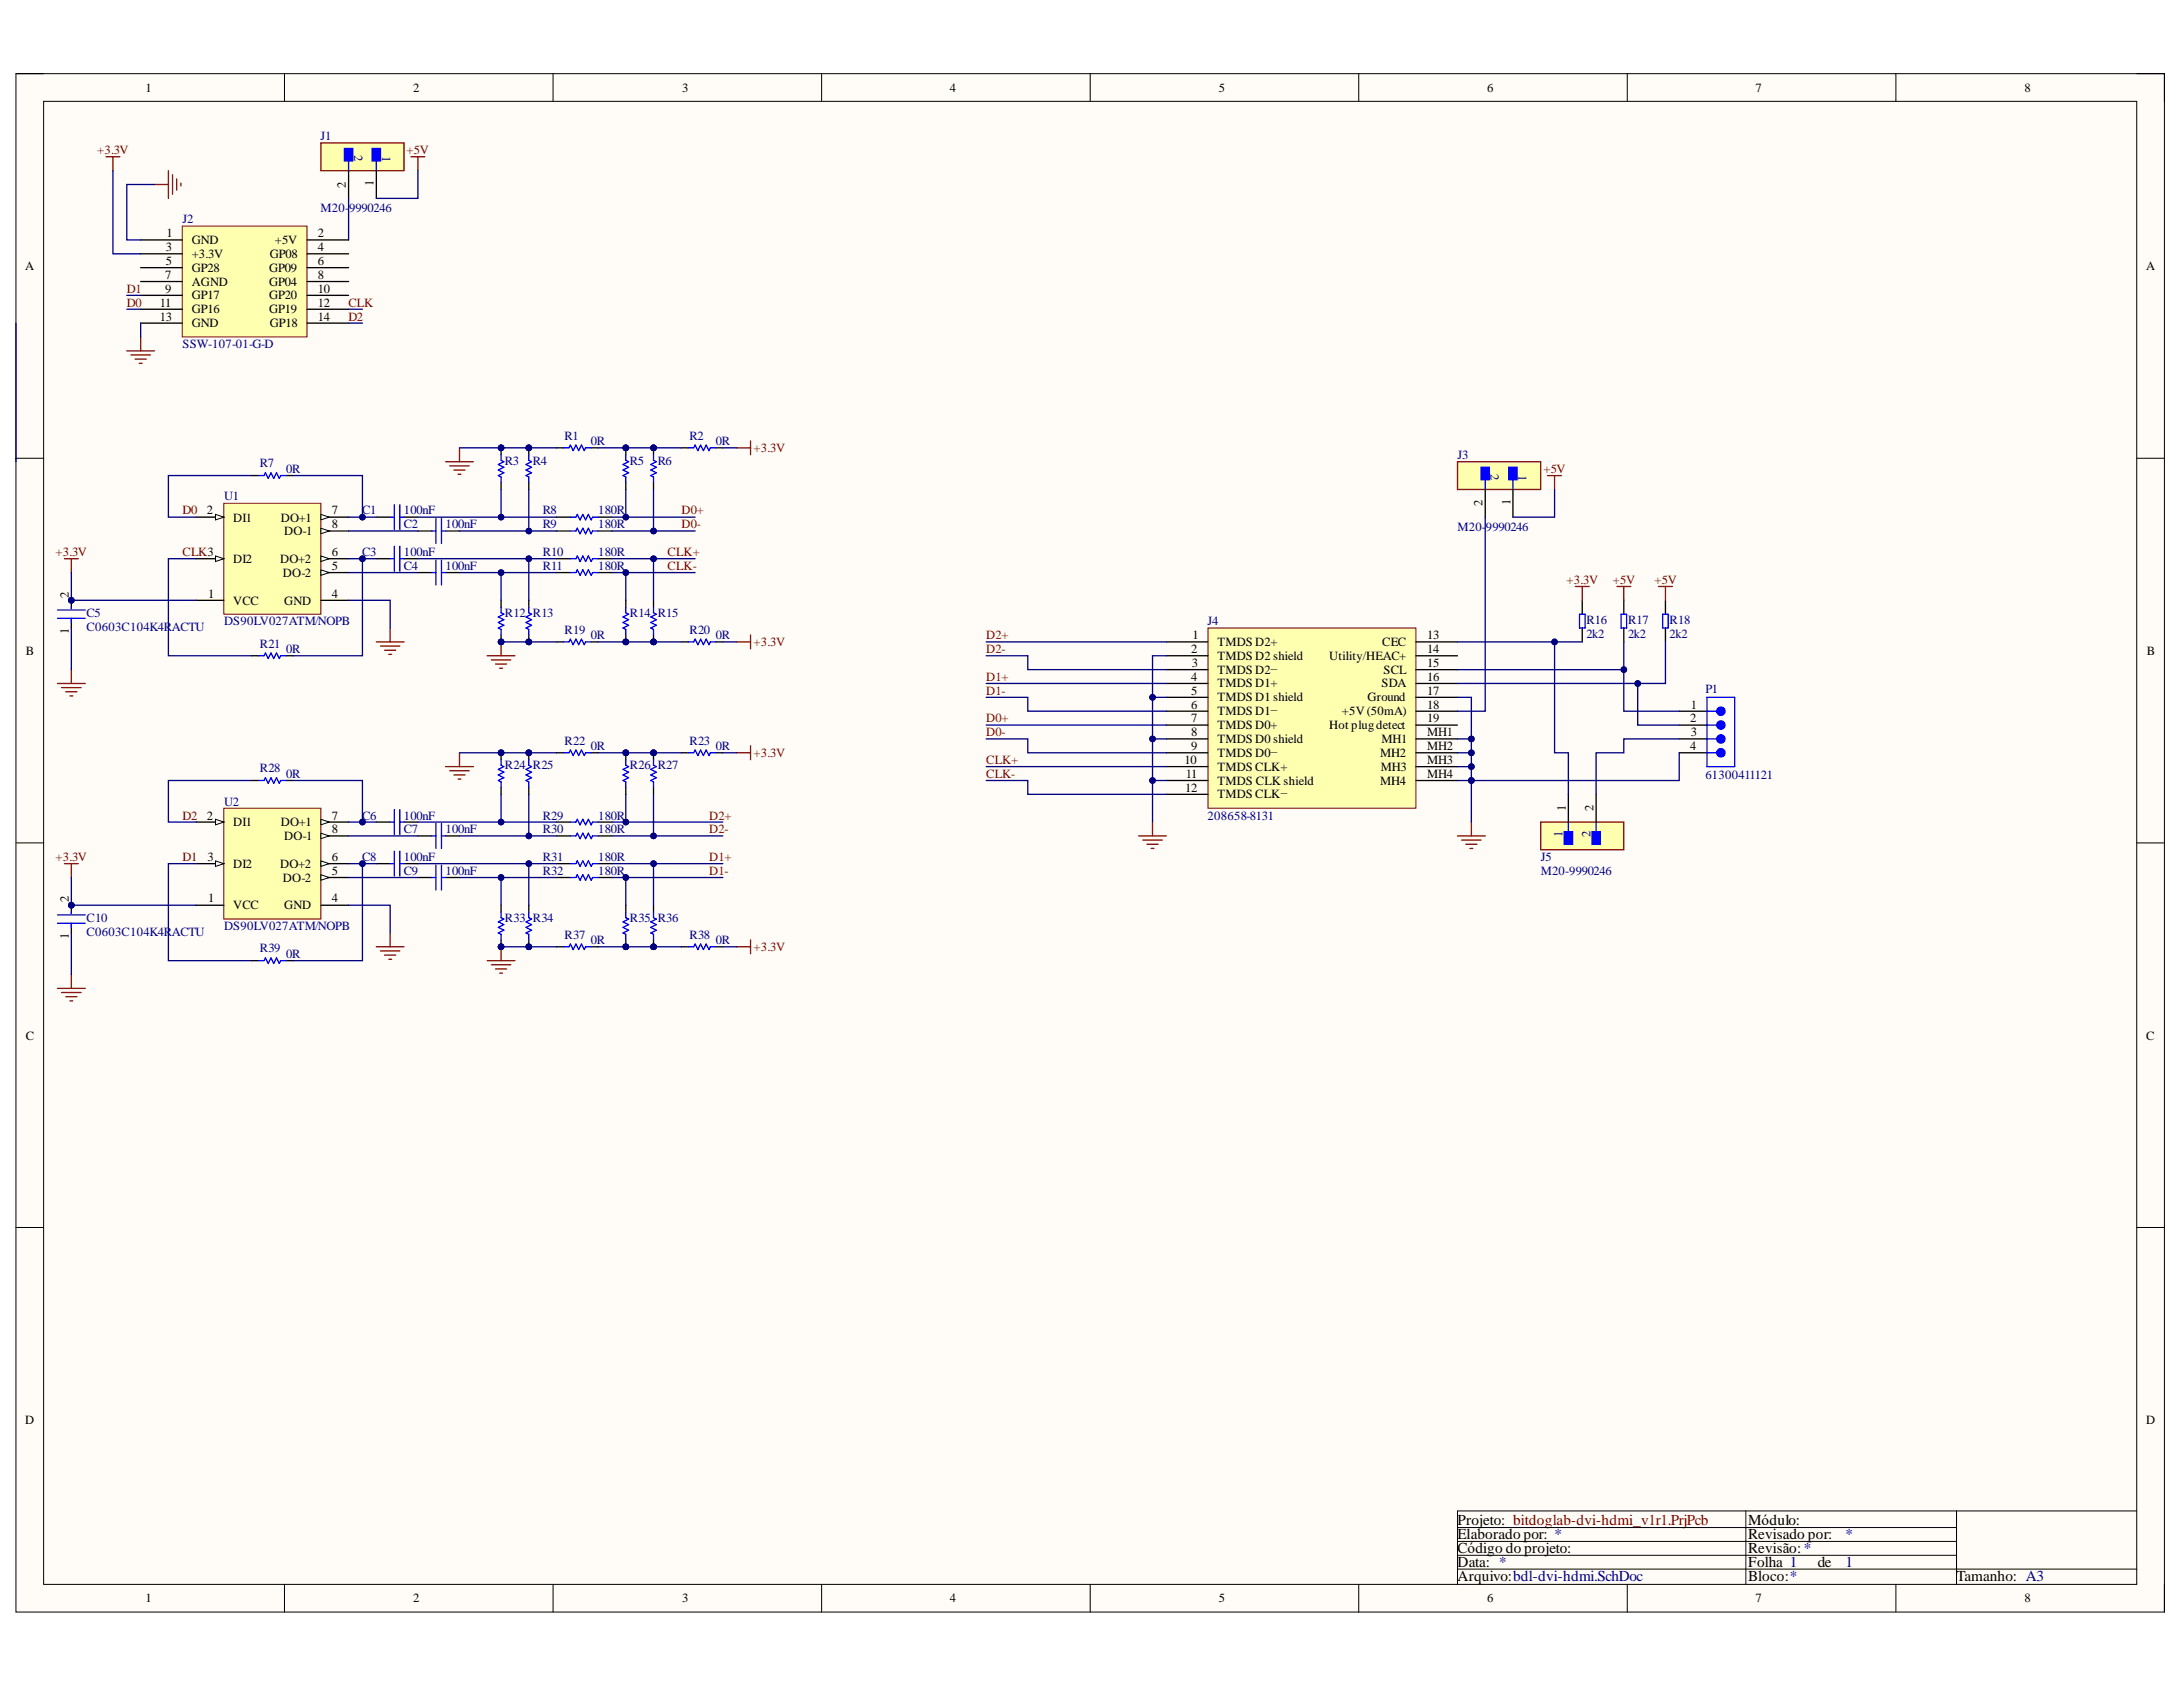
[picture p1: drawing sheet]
<svg xmlns="http://www.w3.org/2000/svg" width="279mm" height="216mm" viewBox="0 0 279 216" stroke-linecap="round" stroke-linejoin="round" font-family="sans-serif">
<defs><g id="words">
<g font-size="1.9">
<text x="186.5" y="195.2">Projeto: bitdoglab-dvi-hdmi_v1r1.PrjPcb</text>
<text x="186.5" y="197">Elaborado por: *</text>
<text x="223.8" y="195.2">Módulo:</text>
<text x="223.8" y="197">Revisado por:</text>
<text x="186.5" y="198.8">Código do projeto:</text>
<text x="186.5" y="200.6">Data: *</text>
<text x="186.5" y="202.3">Arquivo:bdl-dvi-hdmi.SchDoc</text>
<text x="223.8" y="198.8">Revisão:*</text>
<text x="223.8" y="200.6">Folha 1</text>
<text x="223.8" y="202.3">Bloco:*</text>
<text x="232.6" y="200.6">de</text>
<text x="250.4" y="202.3">Tamanho: A3</text>
</g>
<g font-size="1.9" fill="#000080">
<text x="236.2" y="197">*</text>
<text x="236.2" y="200.6">1</text>
</g>
<g font-size="1.6">
<text x="18.6" y="11.8">1</text>
<text x="52.9" y="11.8">2</text>
<text x="87.3" y="11.8">3</text>
<text x="121.6" y="11.8">4</text>
<text x="156" y="11.8">5</text>
<text x="190.3" y="11.8">6</text>
<text x="224.7" y="11.8">7</text>
<text x="259.1" y="11.8">8</text>
<text x="47.8" y="23.9" transform="rotate(-90 47.8 23.9)">1</text>
<text x="44.2" y="24" transform="rotate(-90 44.2 24)">2</text>
<text x="3.2" y="34.6">A</text>
<text x="21.1" y="35.7">7</text>
<text x="21.2" y="32.2">3</text>
<text x="21.2" y="33.9">5</text>
<text x="21.3" y="30.4">1</text>
<text x="24.5" y="31.2">GND</text>
<text x="24.5" y="33">+3.3V</text>
<text x="24.5" y="34.8">GP28</text>
<text x="34.4" y="34.8">GP09</text>
<text x="34.5" y="33">GP08</text>
<text x="35.2" y="31.2">+5V</text>
<text x="40.7" y="30.4">2</text>
<text x="40.7" y="32.2">4</text>
<text x="40.7" y="33.9">6</text>
<text x="40.7" y="35.7">8</text>
<text x="274.7" y="34.6">A</text>
<text x="20.5" y="39.3">11</text>
<text x="20.5" y="41">13</text>
<text x="21.1" y="37.5">9</text>
<text x="24.5" y="36.5">AGND</text>
<text x="24.5" y="38.3">GP17</text>
<text x="24.5" y="40.1">GP16</text>
<text x="24.5" y="41.9">GND</text>
<text x="34.4" y="36.5">GP04</text>
<text x="34.4" y="38.3">GP20</text>
<text x="34.4" y="40.1">GP19</text>
<text x="34.5" y="41.9">GP18</text>
<text x="40.7" y="37.5">10</text>
<text x="40.7" y="39.3">12</text>
<text x="40.7" y="41">14</text>
<text x="26.5" y="65.8">2</text>
<text x="42.5" y="65.8">7</text>
<text x="189.8" y="64.8" transform="rotate(-90 189.8 64.8)">2</text>
<text x="193.3" y="64.6" transform="rotate(-90 193.3 64.6)">1</text>
<text x="29.9" y="66.7">DI1</text>
<text x="36" y="66.7">DO+1</text>
<text x="36.4" y="68.5">DO-1</text>
<text x="42.5" y="71.1">6</text>
<text x="42.5" y="67.6">8</text>
<text x="8.8" y="76.5" transform="rotate(-90 8.8 76.5)">2</text>
<text x="26.6" y="76.5">1</text>
<text x="29.9" y="72.1">DI2</text>
<text x="29.9" y="77.4">VCC</text>
<text x="35.9" y="72.1">DO+2</text>
<text x="36.2" y="73.9">DO-2</text>
<text x="36.4" y="77.4">GND</text>
<text x="42.5" y="72.9">5</text>
<text x="42.5" y="76.5">4</text>
<text x="3.3" y="83.8">B</text>
<text x="8.8" y="81.1" transform="rotate(-90 8.8 81.1)">1</text>
<text x="152.4" y="83.6">2</text>
<text x="152.6" y="81.8">1</text>
<text x="155.8" y="82.7">TMDS D2+</text>
<text x="176.9" y="82.7">CEC</text>
<text x="182.7" y="81.8">13</text>
<text x="182.7" y="83.6">14</text>
<text x="274.8" y="83.8">B</text>
<text x="152.4" y="87.1">4</text>
<text x="152.4" y="88.9">5</text>
<text x="152.5" y="85.4">3</text>
<text x="155.8" y="84.4">TMDS D2 shield</text>
<text x="155.8" y="86.2">TMDS D2−</text>
<text x="155.8" y="88">TMDS D1+</text>
<text x="155.8" y="89.8">TMDS D1 shield</text>
<text x="170.1" y="84.4">Utility/HEAC+</text>
<text x="175" y="89.8">Ground</text>
<text x="176.8" y="88">SDA</text>
<text x="177.1" y="86.2">SCL</text>
<text x="182.7" y="85.4">15</text>
<text x="182.7" y="87.1">16</text>
<text x="182.7" y="88.9">17</text>
<text x="152.4" y="90.7">6</text>
<text x="152.4" y="92.5">7</text>
<text x="152.4" y="94.2">8</text>
<text x="155.8" y="91.5">TMDS D1−</text>
<text x="155.8" y="93.3">TMDS D0+</text>
<text x="155.8" y="95.1">TMDS D0 shield</text>
<text x="170.1" y="93.3">Hot plugdetect</text>
<text x="171.7" y="91.5">+5V (50mA)</text>
<text x="176.8" y="95.1">MH1</text>
<text x="182.7" y="90.7">18</text>
<text x="182.7" y="92.5">19</text>
<text x="182.7" y="94.2">MH1</text>
<text x="216.3" y="92.5">2</text>
<text x="216.4" y="90.7">1</text>
<text x="216.4" y="94.2">3</text>
<text x="151.6" y="97.8">10</text>
<text x="151.7" y="101.3">12</text>
<text x="151.8" y="99.6">11</text>
<text x="152.4" y="96">9</text>
<text x="155.8" y="96.9">TMDS D0−</text>
<text x="155.8" y="98.6">TMDS CLK+</text>
<text x="155.8" y="100.4">TMDS CLK shield</text>
<text x="176.6" y="96.9">MH2</text>
<text x="176.6" y="100.4">MH4</text>
<text x="176.7" y="98.6">MH3</text>
<text x="182.7" y="96">MH2</text>
<text x="182.7" y="97.8">MH3</text>
<text x="182.7" y="99.6">MH4</text>
<text x="216.3" y="96">4</text>
<text x="26.5" y="104.9">2</text>
<text x="29.9" y="105.7">DI1</text>
<text x="36" y="105.7">DO+1</text>
<text x="36.4" y="107.5">DO-1</text>
<text x="42.5" y="104.9">7</text>
<text x="42.5" y="106.7">8</text>
<text x="155.8" y="102.2">TMDS CLK−</text>
<text x="200.4" y="103.8" transform="rotate(-90 200.4 103.8)">1</text>
<text x="204" y="103.8" transform="rotate(-90 204 103.8)">2</text>
<text x="26.6" y="110.2">3</text>
<text x="29.9" y="111.1">DI2</text>
<text x="35.9" y="111.1">DO+2</text>
<text x="36.2" y="112.8">DO-2</text>
<text x="42.5" y="110.2">6</text>
<text x="42.5" y="112">5</text>
<text x="8.8" y="115.5" transform="rotate(-90 8.8 115.5)">2</text>
<text x="26.6" y="115.5">1</text>
<text x="29.9" y="116.4">VCC</text>
<text x="36.4" y="116.4">GND</text>
<text x="42.5" y="115.5">4</text>
<text x="8.8" y="120.2" transform="rotate(-90 8.8 120.2)">1</text>
<text x="3.3" y="133.1">C</text>
<text x="274.7" y="133.1">C</text>
<text x="3.2" y="182.2">D</text>
<text x="274.7" y="182.2">D</text>
<text x="18.6" y="205">1</text>
<text x="52.9" y="205">2</text>
<text x="87.3" y="205">3</text>
<text x="121.6" y="205">4</text>
<text x="156" y="205">5</text>
<text x="190.3" y="205">6</text>
<text x="224.7" y="205">7</text>
<text x="259.1" y="205">8</text>
</g>
<g font-size="1.6" fill="#000080">
<text x="41" y="17.9">J1</text>
<text x="45.3" y="19.9" transform="rotate(90 45.3 19.9)">2</text>
<text x="48.9" y="20" transform="rotate(90 48.9 20)">1</text>
<text x="23.3" y="28.6">J2</text>
<text x="41" y="27.2">M20-</text>
<text x="44.7" y="27.2">9990246</text>
<text x="23.3" y="44.6">SSW-107-01-G-D</text>
<text x="33.2" y="59.8">R7</text>
<text x="64.6" y="59.5">R3</text>
<text x="68.2" y="59.5">R4</text>
<text x="72.2" y="56.3">R1</text>
<text x="75.6" y="56.9">0R</text>
<text x="80.6" y="59.5">R5</text>
<text x="84.2" y="59.5">R6</text>
<text x="88.2" y="56.3">R2</text>
<text x="91.6" y="56.9">0R</text>
<text x="186.5" y="58.7">J3</text>
<text x="28.7" y="64">U1</text>
<text x="36.6" y="60.5">0R</text>
<text x="46.4" y="65.8">C1</text>
<text x="51.7" y="65.8">100nF</text>
<text x="69.5" y="65.8">R8</text>
<text x="76.6" y="65.8">180R</text>
<text x="190.8" y="60.7" transform="rotate(90 190.8 60.7)">2</text>
<text x="194.3" y="60.8" transform="rotate(90 194.3 60.8)">1</text>
<text x="46.4" y="71.1">C3</text>
<text x="51.7" y="67.6">C2</text>
<text x="51.7" y="71.1">100nF</text>
<text x="57" y="67.6">100nF</text>
<text x="69.5" y="67.6">R9</text>
<text x="69.5" y="71.1">R10</text>
<text x="76.6" y="67.6">180R</text>
<text x="76.6" y="71.1">180R</text>
<text x="186.5" y="67.9">M20-</text>
<text x="190.2" y="67.9">9990246</text>
<text x="51.7" y="72.9">C4</text>
<text x="57" y="72.9">100nF</text>
<text x="69.5" y="72.9">R11</text>
<text x="76.6" y="72.9">180R</text>
<text x="11.1" y="78.9">C5</text>
<text x="11.1" y="80.7">C0603C104K4RACTU</text>
<text x="28.7" y="80">DS90LV027ATM/NOPB</text>
<text x="33.2" y="82.9">R21</text>
<text x="36.6" y="83.6">0R</text>
<text x="64.6" y="78.9">R12 R13</text>
<text x="72.2" y="81.1">R19</text>
<text x="75.6" y="81.8">0R</text>
<text x="80.6" y="78.9">R14 R15</text>
<text x="88.2" y="81.1">R20</text>
<text x="91.6" y="81.8">0R</text>
<text x="154.6" y="80">J4</text>
<text x="203" y="79.9">R16</text>
<text x="203" y="81.6">2k2</text>
<text x="208.4" y="79.9">R17</text>
<text x="208.4" y="81.6">2k2</text>
<text x="213.7" y="79.9">R18</text>
<text x="213.7" y="81.6">2k2</text>
<text x="218.3" y="88.7">P1</text>
<text x="72.2" y="95.3">R22</text>
<text x="88.2" y="95.3">R23</text>
<text x="33.2" y="98.8">R28</text>
<text x="36.6" y="99.6">0R</text>
<text x="64.6" y="98.5">R24 R25</text>
<text x="75.6" y="96">0R</text>
<text x="80.6" y="98.5">R26 R27</text>
<text x="91.6" y="96">0R</text>
<text x="218.3" y="99.7">61300411121</text>
<text x="28.7" y="103.1">U2</text>
<text x="46.4" y="104.9">C6</text>
<text x="51.7" y="104.9">100nF</text>
<text x="51.7" y="106.7">C7</text>
<text x="57" y="106.7">100nF</text>
<text x="69.5" y="104.9">R29</text>
<text x="69.5" y="106.7">R30</text>
<text x="76.6" y="104.9">180R</text>
<text x="76.6" y="106.7">180R</text>
<text x="154.6" y="104.9">208658-8131</text>
<text x="200" y="107.1" transform="rotate(-90 200 107.1)">1</text>
<text x="203.5" y="107.2" transform="rotate(-90 203.5 107.2)">2</text>
<text x="46.4" y="110.2">C8</text>
<text x="51.7" y="110.2">100nF</text>
<text x="51.7" y="112">C9</text>
<text x="57" y="112">100nF</text>
<text x="69.5" y="110.2">R31</text>
<text x="69.5" y="112">R32</text>
<text x="76.6" y="110.2">180R</text>
<text x="76.6" y="112">180R</text>
<text x="197.2" y="110.2">J5</text>
<text x="197.2" y="112">M20-9990246</text>
<text x="11.1" y="118">C10</text>
<text x="11.1" y="119.8">C0603C104K4RACTU</text>
<text x="28.7" y="119">DS90LV027ATM/NOPB</text>
<text x="64.6" y="118">R33 R34</text>
<text x="80.6" y="118">R35 R36</text>
<text x="33.2" y="121.9">R39</text>
<text x="36.6" y="122.6">0R</text>
<text x="72.2" y="120.1">R37</text>
<text x="75.6" y="120.8">0R</text>
<text x="88.2" y="120.1">R38</text>
<text x="91.6" y="120.8">0R</text>
</g>
<g font-size="1.6" fill="#800000">
<text x="12.4" y="19.7">+3.3V</text>
<text x="52" y="19.7">+5V</text>
<text x="16.2" y="39.3">D0</text>
<text x="16.2" y="37.5">D1</text>
<text x="44.6" y="41">D2</text>
<text x="44.6" y="39.3">CLK</text>
<text x="96.4" y="57.9">+3.3V</text>
<text x="23.3" y="65.8">D0</text>
<text x="87.2" y="65.8">D0+</text>
<text x="197.5" y="60.5">+5V</text>
<text x="7.1" y="71.1">+3.3V</text>
<text x="23.3" y="71.1">CLK3</text>
<text x="85.4" y="71.1">CLK+</text>
<text x="87.2" y="67.6">D0-</text>
<text x="85.4" y="72.9">CLK-</text>
<text x="200.5" y="74.7">+3.3V</text>
<text x="206.4" y="74.7">+5V</text>
<text x="211.8" y="74.7">+5V</text>
<text x="96.4" y="82.7">+3.3V</text>
<text x="126.2" y="81.8">D2+</text>
<text x="126.2" y="83.6">D2-</text>
<text x="126.2" y="87.1">D1+</text>
<text x="126.2" y="88.9">D1-</text>
<text x="126.2" y="92.5">D0+</text>
<text x="126.2" y="94.2">D0-</text>
<text x="96.4" y="96.9">+3.3V</text>
<text x="126.2" y="97.8">CLK+</text>
<text x="126.2" y="99.6">CLK-</text>
<text x="23.3" y="104.9">D2</text>
<text x="90.8" y="104.9">D2+</text>
<text x="90.8" y="106.7">D2-</text>
<text x="7.1" y="110.2">+3.3V</text>
<text x="23.3" y="110.2">D1</text>
<text x="90.8" y="110.2">D1+</text>
<text x="90.8" y="112">D1-</text>
<text x="96.4" y="121.7">+3.3V</text>
</g>
</g></defs>
<path d="M2 9.4h275v196.9h-275z" fill-rule="evenodd" fill="#fffcf8"/>
<path d="M2 9.4h275v196.9h-275z" fill="none" stroke="#000" stroke-width=".13"/>
<path d="M5.6 13h267.9v189.8h-267.9z" fill-rule="evenodd" fill="#fffcf8"/>
<g fill="none" stroke="#000" stroke-width=".13">
<path d="M2 9.4h3.6M5.6 13h267.9v189.8h-267.9zM36.4 9.4v3.6M70.8 9.4v3.6M105.2 9.4v3.6M139.5 9.4v3.6M173.9 9.4v3.6M208.3 9.4v3.6M242.7 9.4v3.6M273.5 9.4h3.5v3.6M2 58.6h3.6M273.5 58.6h3.5"/>
<path d="M2 107.9h3.6M273.5 107.9h3.5M2 157.1h3.6M273.5 157.1h3.5M186.5 195.5h63.9M186.5 197.3h63.9M186.5 199h63.9M223.4 193.4v9.4M250.4 193.4v9.4M273.5 193.4h-87v9.4M36.4 202.8v3.5M70.8 202.8v3.5"/>
<path d="M105.2 202.8v3.5M139.5 202.8v3.5M173.9 202.8v3.5M186.5 200.8h87M208.3 202.8v3.5M242.7 202.8v3.5M277 202.8v3.5"/>
</g>
<path d="M154.6 80.4h26.6v23h-26.6z" fill-rule="evenodd" fill="#ffffb0"/>
<path d="M154.6 80.4h26.6v23h-26.6z" fill="none" stroke="#800000" stroke-width=".13"/>
<g fill="none" stroke="#000" stroke-width=".17">
<path d="M149.3 82.2h5.3M149.3 83.9h5.3M149.3 85.7h5.3M149.3 87.5h5.3M149.3 89.2h5.3M149.3 91h5.3M149.3 92.8h5.3M149.3 94.6h5.3M149.3 96.3h5.3M149.3 98.1h5.3M149.3 99.9h5.3M181.2 82.2h5.3"/>
<path d="M181.2 83.9h5.3M181.2 85.7h5.3M181.2 87.5h5.3M181.2 89.2h5.3M181.2 92.8h5.3M181.2 94.6h5.3M181.2 96.3h5.3M181.2 98.1h5.3M181.2 99.9h5.3M181.2 91h5.3M149.3 101.7h5.3"/>
</g>
<path d="M198.1 60.9h1.7M199 60.9v1.7M145.7 107h3.6M146.3 107.5h2.5M146.8 108h1.4M147.3 108.6h.4M147.5 105.2v1.8M186.5 107h3.6M187.1 107.5h2.5M187.6 108h1.4M188.1 108.6h.4M188.3 105.2v1.8" fill="none" stroke="#800000" stroke-width=".17"/>
<path d="M23.3 28.9h16v14.2h-16z" fill-rule="evenodd" fill="#ffffb0"/>
<path d="M23.3 28.9h16v14.2h-16z" fill="none" stroke="#800000" stroke-width=".13"/>
<g fill="none" stroke="#000" stroke-width=".17">
<path d="M18 30.7h5.3M18 32.5h5.3M18 34.3h5.3M18 36h5.3M18 37.8h5.3M18 39.6h5.3M39.3 30.7h5.3M39.3 32.5h5.3M39.3 34.3h5.3M39.3 36h5.3M39.3 37.8h5.3M39.3 39.6h5.3"/>
<path d="M18 41.4h5.3M39.3 41.4h5.3M202.5 76.8v1.8M207.8 76.8v1.8M213.2 76.8v1.8M202.5 80.4v1.8M207.8 80.4v1.8M213.2 80.4v1.8M214.9 92.8h3.6M214.9 91h3.6"/>
</g>
<g fill="none" stroke="#800000" stroke-width=".17">
<path d="M13.6 20.1h1.7M14.5 20.1v1.7M19.8 23.6h1.8M21.6 21.8v3.6M22.1 22.4v2.5M22.6 22.9v1.4M23.1 23.4v.4M52.6 20.1h1.8M53.5 20.1v1.7M16.2 44.9h3.6M16.8 45.4h2.4M17.3 46h1.4"/>
<path d="M17.8 46.5h.4M18 43.1v1.8M201.6 75.1h1.8M202.5 75.1v1.7M207 75.1h1.7M207.8 75.1v1.7M212.3 75.1h1.7M213.2 75.1v1.7"/>
</g>
<path d="M202.2 78.6h.7v1.8h-.7zM207.5 78.6h.7v1.8h-.7zM212.8 78.6h.7v1.8h-.7zM218.5 92.8h1.2" fill="none" stroke="#00f" stroke-width=".17"/>
<circle cx="220.3" cy="92.8" r=".54" fill="#00f"/>
<g fill="none" stroke="#00f" stroke-width=".17">
<path d="M218.5 91h1.2M218.5 94.6h1.2"/>
<circle cx="220.3" cy="92.8" r=".54"/>
</g>
<path d="M214.9 94.6h3.6" fill="none" stroke="#000" stroke-width=".17"/>
<circle cx="220.3" cy="94.6" r=".54" fill="#00f"/>
<g fill="none" stroke="#00f" stroke-width=".17">
<path d="M218.5 96.3h1.2"/>
<circle cx="220.3" cy="94.6" r=".54"/>
</g>
<path d="M214.9 96.3h3.6" fill="none" stroke="#000" stroke-width=".17"/>
<circle cx="220.2" cy="96.3" r=".53" fill="#00f"/>
<g fill="none" stroke="#00f" stroke-width=".17">
<path d="M218.5 89.2h3.5v8.9h-3.5z"/>
<circle cx="220.2" cy="96.3" r=".53"/>
</g>
<circle cx="220.2" cy="91" r=".53" fill="#00f"/>
<circle cx="220.2" cy="91" r=".53" fill="none" stroke="#00f" stroke-width=".17"/>
<path d="M197.2 105.2h10.6v3.6h-10.6z" fill-rule="evenodd" fill="#ffffb0"/>
<path d="M197.2 105.2h10.6v3.6h-10.6z" fill="none" stroke="#800000" stroke-width=".17"/>
<path d="M200.2 106.4h1.1v1.6h-1.1z" fill-rule="evenodd" fill="#00f"/>
<path d="M200.2 106.4h1.1v1.6h-1.1zM200.7 105.2v1.2" fill="none" stroke="#00f" stroke-width=".17"/>
<path d="M203.8 106.4h1v1.6h-1z" fill-rule="evenodd" fill="#00f"/>
<path d="M203.8 106.4h1v1.6h-1zM204.3 105.2v1.2" fill="none" stroke="#00f" stroke-width=".17"/>
<path d="M200.7 101.7v3.5M204.3 101.7v3.5" fill="none" stroke="#000" stroke-width=".17"/>
<path d="M186.5 59.1h10.7v3.5h-10.7z" fill-rule="evenodd" fill="#ffffb0"/>
<path d="M186.5 59.1h10.7v3.5h-10.7z" fill="none" stroke="#800000" stroke-width=".17"/>
<path d="M193.1 59.8h1.1v1.6h-1.1z" fill-rule="evenodd" fill="#00f"/>
<path d="M193.1 59.8h1.1v1.6h-1.1zM193.6 61.4v1.2" fill="none" stroke="#00f" stroke-width=".17"/>
<path d="M189.6 59.8h1v1.6h-1z" fill-rule="evenodd" fill="#00f"/>
<path d="M189.6 59.8h1v1.6h-1zM190.1 61.4v1.2" fill="none" stroke="#00f" stroke-width=".17"/>
<path d="M190.1 62.6v3.6M193.6 62.6v3.6" fill="none" stroke="#000" stroke-width=".17"/>
<path d="M41.1 18.3h10.6v3.5h-10.6z" fill-rule="evenodd" fill="#ffffb0"/>
<path d="M41.1 18.3h10.6v3.5h-10.6z" fill="none" stroke="#800000" stroke-width=".17"/>
<path d="M47.6 19h1.1v1.6h-1.1z" fill-rule="evenodd" fill="#00f"/>
<path d="M47.6 19h1.1v1.6h-1.1zM48.2 20.6v1.2" fill="none" stroke="#00f" stroke-width=".17"/>
<path d="M44.1 19h1v1.6h-1z" fill-rule="evenodd" fill="#00f"/>
<path d="M44.1 19h1v1.6h-1zM44.6 20.6v1.2" fill="none" stroke="#00f" stroke-width=".17"/>
<path d="M44.6 21.8v3.6M48.2 21.8v3.6" fill="none" stroke="#000" stroke-width=".17"/>
<path d="M28.6 64.4h12.5v14.2h-12.5z" fill-rule="evenodd" fill="#ffffb0"/>
<path d="M28.6 64.4h12.5v14.2h-12.5z" fill="none" stroke="#800000" stroke-width=".13"/>
<path d="M25.1 66.2h3.5" fill="none" stroke="#000" stroke-width=".17"/>
<path d="M27.6 65.8l1 .4-1 .3z" fill="#f8fcff"/>
<path d="M27.6 65.8l1 .4-1 .3z" fill="none" stroke="#000" stroke-width=".13"/>
<path d="M25.1 71.5h3.5" fill="none" stroke="#000" stroke-width=".17"/>
<path d="M27.6 71.1l1 .4-1 .4z" fill="#f8fcff"/>
<path d="M27.6 71.1l1 .4-1 .4z" fill="none" stroke="#000" stroke-width=".13"/>
<path d="M41.1 66.2h3.5" fill="none" stroke="#000" stroke-width=".17"/>
<path d="M41.1 65.8l1 .4-1 .3z" fill="#f8fcff"/>
<path d="M41.1 65.8l1 .4-1 .3z" fill="none" stroke="#000" stroke-width=".13"/>
<path d="M41.1 71.5h3.5" fill="none" stroke="#000" stroke-width=".17"/>
<path d="M41.1 71.1l1 .4-1 .4z" fill="#f8fcff"/>
<path d="M41.1 71.1l1 .4-1 .4z" fill="none" stroke="#000" stroke-width=".13"/>
<path d="M41.1 68h3.5" fill="none" stroke="#000" stroke-width=".17"/>
<path d="M41.1 67.6l1 .4-1 .3z" fill="#f8fcff"/>
<path d="M41.1 67.6l1 .4-1 .3z" fill="none" stroke="#000" stroke-width=".13"/>
<path d="M41.1 73.3h3.5" fill="none" stroke="#000" stroke-width=".17"/>
<path d="M41.1 72.9l1 .4-1 .3z" fill="#f8fcff"/>
<path d="M41.1 72.9l1 .4-1 .3z" fill="none" stroke="#000" stroke-width=".13"/>
<path d="M25.1 76.8h3.5M41.1 76.8h3.5" fill="none" stroke="#000" stroke-width=".17"/>
<path d="M28.6 103.4h12.5v14.2h-12.5z" fill-rule="evenodd" fill="#ffffb0"/>
<path d="M28.6 103.4h12.5v14.2h-12.5z" fill="none" stroke="#800000" stroke-width=".13"/>
<path d="M25.1 105.2h3.5" fill="none" stroke="#000" stroke-width=".17"/>
<path d="M27.6 104.9l1 .3-1 .4z" fill="#f8fcff"/>
<path d="M27.6 104.9l1 .3-1 .4z" fill="none" stroke="#000" stroke-width=".13"/>
<path d="M25.1 110.5h3.5" fill="none" stroke="#000" stroke-width=".17"/>
<path d="M27.6 110.2l1 .3-1 .4z" fill="#f8fcff"/>
<path d="M27.6 110.2l1 .3-1 .4z" fill="none" stroke="#000" stroke-width=".13"/>
<path d="M41.1 105.2h3.5" fill="none" stroke="#000" stroke-width=".17"/>
<path d="M41.1 104.9l1 .3-1 .4z" fill="#f8fcff"/>
<path d="M41.1 104.9l1 .3-1 .4z" fill="none" stroke="#000" stroke-width=".13"/>
<path d="M41.1 110.5h3.5" fill="none" stroke="#000" stroke-width=".17"/>
<path d="M41.1 110.2l1 .3-1 .4z" fill="#f8fcff"/>
<path d="M41.1 110.2l1 .3-1 .4z" fill="none" stroke="#000" stroke-width=".13"/>
<path d="M41.1 107h3.5" fill="none" stroke="#000" stroke-width=".17"/>
<path d="M41.1 106.6l1 .4-1 .3z" fill="#f8fcff"/>
<path d="M41.1 106.6l1 .4-1 .3z" fill="none" stroke="#000" stroke-width=".13"/>
<path d="M41.1 112.3h3.5" fill="none" stroke="#000" stroke-width=".17"/>
<path d="M41.1 111.9l1 .4-1 .4z" fill="#f8fcff"/>
<path d="M41.1 111.9l1 .4-1 .4z" fill="none" stroke="#000" stroke-width=".13"/>
<path d="M25.1 115.9h3.5M41.1 115.9h3.5" fill="none" stroke="#000" stroke-width=".17"/>
<path d="M8.2 71.5h1.8M9.1 71.5v1.8M7.4 87.5h3.5M7.9 88h2.5M8.4 88.5h1.4M9 89.1h.3M9.1 85.7v1.8" fill="none" stroke="#800000" stroke-width=".17"/>
<circle cx="9.1" cy="76.8" r=".35" fill="#000080"/>
<circle cx="9.1" cy="76.8" r=".35" fill="none" stroke="#000080" stroke-width=".13"/>
<path d="M9.1 76.8v1.1M9.1 79.1v1.3" fill="none" stroke="#000" stroke-width=".17"/>
<circle cx="9.1" cy="76.8" r=".35" fill="#000080"/>
<circle cx="9.1" cy="76.8" r=".35" fill="none" stroke="#000080" stroke-width=".13"/>
<path d="M7.4 79.1h3.5M7.4 78.1h3.5M9.1 77.7v.2M9.1 79.1v.6" fill="none" stroke="#00f" stroke-width=".17"/>
<path d="M8.2 110.5h1.8M9.1 110.5v1.8M7.4 126.5h3.5M7.9 127h2.5M8.4 127.6h1.4M9 128.1h.3M9.1 124.7v1.8" fill="none" stroke="#800000" stroke-width=".17"/>
<circle cx="9.1" cy="115.9" r=".35" fill="#000080"/>
<circle cx="9.1" cy="115.9" r=".35" fill="none" stroke="#000080" stroke-width=".13"/>
<path d="M9.1 115.9v1M9.1 118.2v1.2" fill="none" stroke="#000" stroke-width=".17"/>
<circle cx="9.1" cy="115.9" r=".35" fill="#000080"/>
<circle cx="9.1" cy="115.9" r=".35" fill="none" stroke="#000080" stroke-width=".13"/>
<g fill="none" stroke="#00f" stroke-width=".17">
<path d="M33.1 60.9h.7l.2-.4 .3 .7 .4-.7 .3 .7 .4-.7 .3 .7 .2-.3h.7M49.9 66.2h.6M49.9 71.5h.6M50.5 64.6v3.2M50.5 69.9v3.2M51.2 66.2h.5M51.2 64.6v3.2M51.2 69.9v3.2M51.2 71.5h.5M55.3 68h.5M55.3 73.3h.5M55.8 66.4v3.2"/>
<path d="M55.8 71.7v3.2M56.5 68h.5M56.5 66.4v3.2M56.5 71.7v3.2M56.5 73.3h.5M73 66.2h.7l.2-.4 .3 .7 .4-.7 .3 .7 .4-.7 .4 .7 .1-.3h.7M73 68h.7l.2-.4 .3 .7 .4-.7 .3 .7 .4-.7 .4 .7 .1-.3h.7M73 71.5h.7l.2-.4 .3 .8 .4-.8 .3 .8 .4-.8 .4 .8 .1-.4h.7M73 73.3h.7l.2-.4 .3 .7 .4-.7 .3 .7 .4-.7 .4 .7 .1-.3h.7M33.1 99.9h.7l.2-.4 .3 .7 .4-.7 .3 .7 .4-.7 .3 .7 .2-.3h.7M33.1 83.9h.7l.2-.3 .3 .7 .4-.7 .3 .7 .4-.7 .3 .7 .2-.4h.7M7.4 118.2h3.5"/>
<path d="M7.4 117.1h3.5M9.1 116.7v.2M9.1 118.2v.5M49.9 105.2h.6M49.9 110.5h.6M50.5 103.6v3.2M50.5 108.9v3.2M51.2 103.6v3.2M51.2 108.9v3.2M51.2 105.2h.5M51.2 110.5h.5M55.3 107h.5"/>
<path d="M55.3 112.3h.5M55.8 105.4v3.2M55.8 110.7v3.2M56.5 105.4v3.2M56.5 110.7v3.2M56.5 107h.5M56.5 112.3h.5M73 105.2h.7l.2-.3 .3 .7 .4-.7 .3 .7 .4-.7 .4 .7 .1-.4h.7M73 107h.7l.2-.4 .3 .7 .4-.7 .3 .7 .4-.7 .4 .7 .1-.3h.7M73 110.5h.7l.2-.3 .3 .7 .4-.7 .3 .7 .4-.7 .4 .7 .1-.4h.7M73 112.3h.7l.2-.4 .3 .8 .4-.8 .3 .8 .4-.8 .4 .8 .1-.4h.7M33.1 122.9h.7l.2-.3 .3 .7 .4-.7 .3 .7 .4-.7 .3 .7 .2-.4h.7"/>
</g>
<g fill="none" stroke="#000" stroke-width=".17">
<path d="M32.2 60.9h.9M36.6 60.9h.9M48.2 66.2h1.7M48.2 71.5h1.7M51.7 66.2h1.8M51.7 71.5h1.8M53.5 68h1.8M53.5 73.3h1.8M57 68h1.8M57 73.3h1.8M71.2 66.2h1.8M71.2 68h1.8"/>
<path d="M71.2 71.5h1.8M71.2 73.3h1.8M76.5 66.2h1.8M76.5 68h1.8M76.5 71.5h1.8M76.5 73.3h1.8M32.2 99.9h.9M32.2 83.9h.9M36.6 99.9h.9M36.6 83.9h.9M48.2 105.2h1.7M48.2 110.5h1.7"/>
<path d="M51.7 105.2h1.8M51.7 110.5h1.8M53.5 107h1.8M53.5 112.3h1.8M57 107h1.8M57 112.3h1.8M71.2 105.2h1.8M71.2 107h1.8M71.2 110.5h1.8M71.2 112.3h1.8M76.5 105.2h1.8M76.5 107h1.8"/>
<path d="M76.5 110.5h1.8M76.5 112.3h1.8M32.2 122.9h.9M36.6 122.9h.9"/>
</g>
<path d="M48.2 82.2h3.5M48.7 82.7h2.5M49.2 83.2h1.4M49.8 83.7h.3M49.9 80.4v1.8M49.9 119.4v1.8M48.2 121.2h3.5M48.7 121.7h2.5M49.2 122.2h1.4M49.8 122.8h.3" fill="none" stroke="#800000" stroke-width=".17"/>
<circle cx="64.1" cy="96.3" r=".35" fill="#000080"/>
<circle cx="64.1" cy="96.3" r=".35" fill="none" stroke="#000080" stroke-width=".13"/>
<path d="M64.1 96.3v.9" fill="none" stroke="#000" stroke-width=".17"/>
<circle cx="64.1" cy="96.3" r=".35" fill="#000080"/>
<circle cx="64.1" cy="96.3" r=".35" fill="none" stroke="#000080" stroke-width=".13"/>
<path d="M64.1 100.8v.9" fill="none" stroke="#000" stroke-width=".17"/>
<path d="M64.1 97.2v.7l.4 .2-.7 .4 .7 .3-.7 .4 .7 .3-.7 .4 .3 .2v.7" fill="none" stroke="#00f" stroke-width=".17"/>
<circle cx="67.7" cy="96.3" r=".35" fill="#000080"/>
<circle cx="67.7" cy="96.3" r=".35" fill="none" stroke="#000080" stroke-width=".13"/>
<path d="M67.7 96.3v.9" fill="none" stroke="#000" stroke-width=".17"/>
<circle cx="67.7" cy="96.3" r=".35" fill="#000080"/>
<circle cx="67.7" cy="96.3" r=".35" fill="none" stroke="#000080" stroke-width=".13"/>
<path d="M67.7 100.8v.9" fill="none" stroke="#000" stroke-width=".17"/>
<path d="M67.7 97.2v.7l.3 .2-.7 .4 .7 .3-.7 .4 .7 .3-.7 .4 .4 .2v.7" fill="none" stroke="#00f" stroke-width=".17"/>
<circle cx="80.1" cy="96.3" r=".35" fill="#000080"/>
<circle cx="80.1" cy="96.3" r=".35" fill="none" stroke="#000080" stroke-width=".13"/>
<path d="M80.1 96.3v.9" fill="none" stroke="#000" stroke-width=".17"/>
<circle cx="80.1" cy="96.3" r=".35" fill="#000080"/>
<circle cx="80.1" cy="96.3" r=".35" fill="none" stroke="#000080" stroke-width=".13"/>
<path d="M80.1 100.8v.9" fill="none" stroke="#000" stroke-width=".17"/>
<path d="M80.1 97.2v.7l.4 .2-.8 .4 .8 .3-.8 .4 .8 .3-.8 .4 .4 .2v.7" fill="none" stroke="#00f" stroke-width=".17"/>
<circle cx="83.6" cy="96.3" r=".36" fill="#000080"/>
<circle cx="83.6" cy="96.3" r=".36" fill="none" stroke="#000080" stroke-width=".13"/>
<path d="M83.6 96.3v.9" fill="none" stroke="#000" stroke-width=".17"/>
<circle cx="83.6" cy="96.3" r=".36" fill="#000080"/>
<circle cx="83.6" cy="96.3" r=".36" fill="none" stroke="#000080" stroke-width=".13"/>
<path d="M83.6 100.8v.9" fill="none" stroke="#000" stroke-width=".17"/>
<path d="M83.6 97.2v.7l.4 .2-.7 .4 .7 .3-.7 .4 .7 .3-.7 .4 .3 .2v.7" fill="none" stroke="#00f" stroke-width=".17"/>
<circle cx="64.1" cy="121.2" r=".35" fill="#000080"/>
<circle cx="64.1" cy="121.2" r=".35" fill="none" stroke="#000080" stroke-width=".13"/>
<path d="M64.1 115.9v.8M64.1 120.3v.9" fill="none" stroke="#000" stroke-width=".17"/>
<circle cx="64.1" cy="121.2" r=".35" fill="#000080"/>
<circle cx="64.1" cy="121.2" r=".35" fill="none" stroke="#000080" stroke-width=".13"/>
<path d="M64.1 116.7v.7l.4 .2-.7 .4 .7 .3-.7 .4 .7 .3-.7 .4 .3 .2v.7" fill="none" stroke="#00f" stroke-width=".17"/>
<circle cx="67.7" cy="121.2" r=".35" fill="#000080"/>
<circle cx="67.7" cy="121.2" r=".35" fill="none" stroke="#000080" stroke-width=".13"/>
<path d="M67.7 115.9v.8M67.7 120.3v.9" fill="none" stroke="#000" stroke-width=".17"/>
<circle cx="67.7" cy="121.2" r=".35" fill="#000080"/>
<circle cx="67.7" cy="121.2" r=".35" fill="none" stroke="#000080" stroke-width=".13"/>
<path d="M67.7 116.7v.7l.3 .2-.7 .4 .7 .3-.7 .4 .7 .3-.7 .4 .4 .2v.7" fill="none" stroke="#00f" stroke-width=".17"/>
<circle cx="80.1" cy="121.2" r=".35" fill="#000080"/>
<circle cx="80.1" cy="121.2" r=".35" fill="none" stroke="#000080" stroke-width=".13"/>
<path d="M80.1 115.9v.8M80.1 120.3v.9" fill="none" stroke="#000" stroke-width=".17"/>
<circle cx="80.1" cy="121.2" r=".35" fill="#000080"/>
<circle cx="80.1" cy="121.2" r=".35" fill="none" stroke="#000080" stroke-width=".13"/>
<path d="M80.1 116.7v.7l.4 .2-.8 .4 .8 .3-.8 .4 .8 .3-.8 .4 .4 .2v.7" fill="none" stroke="#00f" stroke-width=".17"/>
<circle cx="83.6" cy="121.2" r=".36" fill="#000080"/>
<circle cx="83.6" cy="121.2" r=".36" fill="none" stroke="#000080" stroke-width=".13"/>
<path d="M83.6 115.9v.8M83.6 120.3v.9" fill="none" stroke="#000" stroke-width=".17"/>
<circle cx="83.6" cy="121.2" r=".36" fill="#000080"/>
<circle cx="83.6" cy="121.2" r=".36" fill="none" stroke="#000080" stroke-width=".13"/>
<path d="M83.6 116.7v.7l.4 .2-.7 .4 .7 .3-.7 .4 .7 .3-.7 .4 .3 .2v.7" fill="none" stroke="#00f" stroke-width=".17"/>
<path d="M62.4 122.9h3.5M62.9 123.5h2.5M63.4 124h1.4M64 124.5h.3M64.1 121.2v1.7" fill="none" stroke="#800000" stroke-width=".17"/>
<circle cx="64.1" cy="121.2" r=".35" fill="#000080"/>
<circle cx="64.1" cy="121.2" r=".35" fill="none" stroke="#000080" stroke-width=".13"/>
<path d="M57 98.1h3.6M57.6 98.6h2.4M58.1 99.2h1.4M58.6 99.7h.4M58.8 96.3v1.8M94.3 96.3h1.8M96.1 95.5v1.7M94.3 121.2h1.8M96.1 120.3v1.8" fill="none" stroke="#800000" stroke-width=".17"/>
<path d="M71.2 96.3h.9M75.7 96.3h.8M87.2 96.3h.9M91.6 96.3h.9M71.2 121.2h.9M75.7 121.2h.8M87.2 121.2h.9M91.6 121.2h.9" fill="none" stroke="#000" stroke-width=".17"/>
<path d="M72.1 96.3h.7l.2-.3 .4 .7 .3-.7 .4 .7 .3-.7 .4 .7 .1-.4h.8M88.1 96.3h.7l.2-.3 .3 .7 .4-.7 .3 .7 .4-.7 .3 .7 .2-.4h.7M72.1 121.2h.7l.2-.4 .4 .7 .3-.7 .4 .7 .3-.7 .4 .7 .1-.3h.8M88.1 121.2h.7l.2-.4 .3 .7 .4-.7 .3 .7 .4-.7 .3 .7 .2-.3h.7" fill="none" stroke="#00f" stroke-width=".17"/>
<circle cx="64.1" cy="57.3" r=".35" fill="#000080"/>
<circle cx="64.1" cy="57.3" r=".35" fill="none" stroke="#000080" stroke-width=".13"/>
<path d="M64.1 57.3v.9" fill="none" stroke="#000" stroke-width=".17"/>
<circle cx="64.1" cy="57.3" r=".35" fill="#000080"/>
<circle cx="64.1" cy="57.3" r=".35" fill="none" stroke="#000080" stroke-width=".13"/>
<path d="M64.1 61.7v.9" fill="none" stroke="#000" stroke-width=".17"/>
<path d="M64.1 58.2v.7l.4 .2-.7 .3 .7 .4-.7 .4 .7 .3-.7 .4 .3 .1v.7" fill="none" stroke="#00f" stroke-width=".17"/>
<circle cx="67.7" cy="57.3" r=".35" fill="#000080"/>
<circle cx="67.7" cy="57.3" r=".35" fill="none" stroke="#000080" stroke-width=".13"/>
<path d="M67.7 57.3v.9" fill="none" stroke="#000" stroke-width=".17"/>
<circle cx="67.7" cy="57.3" r=".35" fill="#000080"/>
<circle cx="67.7" cy="57.3" r=".35" fill="none" stroke="#000080" stroke-width=".13"/>
<path d="M67.7 61.7v.9" fill="none" stroke="#000" stroke-width=".17"/>
<path d="M67.7 58.2v.7l.3 .2-.7 .3 .7 .4-.7 .4 .7 .3-.7 .4 .4 .1v.7" fill="none" stroke="#00f" stroke-width=".17"/>
<circle cx="80.1" cy="57.3" r=".35" fill="#000080"/>
<circle cx="80.1" cy="57.3" r=".35" fill="none" stroke="#000080" stroke-width=".13"/>
<path d="M80.1 57.3v.9" fill="none" stroke="#000" stroke-width=".17"/>
<circle cx="80.1" cy="57.3" r=".35" fill="#000080"/>
<circle cx="80.1" cy="57.3" r=".35" fill="none" stroke="#000080" stroke-width=".13"/>
<path d="M80.1 61.7v.9" fill="none" stroke="#000" stroke-width=".17"/>
<path d="M80.1 58.2v.7l.4 .2-.8 .3 .8 .4-.8 .4 .8 .3-.8 .4 .4 .1v.7" fill="none" stroke="#00f" stroke-width=".17"/>
<circle cx="83.6" cy="57.3" r=".36" fill="#000080"/>
<circle cx="83.6" cy="57.3" r=".36" fill="none" stroke="#000080" stroke-width=".13"/>
<path d="M83.6 57.3v.9" fill="none" stroke="#000" stroke-width=".17"/>
<circle cx="83.6" cy="57.3" r=".36" fill="#000080"/>
<circle cx="83.6" cy="57.3" r=".36" fill="none" stroke="#000080" stroke-width=".13"/>
<path d="M83.6 61.7v.9" fill="none" stroke="#000" stroke-width=".17"/>
<path d="M83.6 58.2v.7l.4 .2-.7 .3 .7 .4-.7 .4 .7 .3-.7 .4 .3 .1v.7" fill="none" stroke="#00f" stroke-width=".17"/>
<circle cx="64.1" cy="82.2" r=".35" fill="#000080"/>
<circle cx="64.1" cy="82.2" r=".35" fill="none" stroke="#000080" stroke-width=".13"/>
<path d="M64.1 76.8v.9M64.1 81.3v.9" fill="none" stroke="#000" stroke-width=".17"/>
<circle cx="64.1" cy="82.2" r=".35" fill="#000080"/>
<circle cx="64.1" cy="82.2" r=".35" fill="none" stroke="#000080" stroke-width=".13"/>
<path d="M64.1 77.7v.7l.4 .2-.7 .4 .7 .3-.7 .4 .7 .3-.7 .4 .3 .2v.7" fill="none" stroke="#00f" stroke-width=".17"/>
<circle cx="67.7" cy="82.2" r=".35" fill="#000080"/>
<circle cx="67.7" cy="82.2" r=".35" fill="none" stroke="#000080" stroke-width=".13"/>
<path d="M67.7 76.8v.9M67.7 81.3v.9" fill="none" stroke="#000" stroke-width=".17"/>
<circle cx="67.7" cy="82.2" r=".35" fill="#000080"/>
<circle cx="67.7" cy="82.2" r=".35" fill="none" stroke="#000080" stroke-width=".13"/>
<path d="M67.7 77.7v.7l.3 .2-.7 .4 .7 .3-.7 .4 .7 .3-.7 .4 .4 .2v.7" fill="none" stroke="#00f" stroke-width=".17"/>
<circle cx="80.1" cy="82.2" r=".35" fill="#000080"/>
<circle cx="80.1" cy="82.2" r=".35" fill="none" stroke="#000080" stroke-width=".13"/>
<path d="M80.1 76.8v.9M80.1 81.3v.9" fill="none" stroke="#000" stroke-width=".17"/>
<circle cx="80.1" cy="82.2" r=".35" fill="#000080"/>
<circle cx="80.1" cy="82.2" r=".35" fill="none" stroke="#000080" stroke-width=".13"/>
<path d="M80.1 77.7v.7l.4 .2-.8 .4 .8 .3-.8 .4 .8 .3-.8 .4 .4 .2v.7" fill="none" stroke="#00f" stroke-width=".17"/>
<circle cx="83.6" cy="82.2" r=".36" fill="#000080"/>
<circle cx="83.6" cy="82.2" r=".36" fill="none" stroke="#000080" stroke-width=".13"/>
<path d="M83.6 76.8v.9M83.6 81.3v.9" fill="none" stroke="#000" stroke-width=".17"/>
<circle cx="83.6" cy="82.2" r=".36" fill="#000080"/>
<circle cx="83.6" cy="82.2" r=".36" fill="none" stroke="#000080" stroke-width=".13"/>
<path d="M83.6 77.7v.7l.4 .2-.7 .4 .7 .3-.7 .4 .7 .3-.7 .4 .3 .2v.7" fill="none" stroke="#00f" stroke-width=".17"/>
<path d="M62.4 83.9h3.5M62.9 84.5h2.5M63.4 85h1.4M64 85.5h.3M64.1 82.2v1.7" fill="none" stroke="#800000" stroke-width=".17"/>
<circle cx="64.1" cy="82.2" r=".35" fill="#000080"/>
<circle cx="64.1" cy="82.2" r=".35" fill="none" stroke="#000080" stroke-width=".13"/>
<path d="M57 59.1h3.6M57.6 59.6h2.4M58.8 57.3v1.8M94.3 57.3h1.8M96.1 56.4v1.8M58.1 60.2h1.4M58.6 60.7h.4M94.3 82.2h1.8M96.1 81.3v1.7" fill="none" stroke="#800000" stroke-width=".17"/>
<path d="M71.2 57.3h.9M75.7 57.3h.8M87.2 57.3h.9M91.6 57.3h.9M71.2 82.2h.9M75.7 82.2h.8M87.2 82.2h.9M91.6 82.2h.9" fill="none" stroke="#000" stroke-width=".17"/>
<path d="M72.1 57.3h.7l.2-.3 .4 .7 .3-.7 .4 .7 .3-.7 .4 .7 .1-.4h.8M88.1 57.3h.7l.2-.3 .3 .7 .4-.7 .3 .7 .4-.7 .3 .7 .2-.4h.7M72.1 82.2h.7l.2-.4 .4 .7 .3-.7 .4 .7 .3-.7 .4 .7 .1-.3h.8M88.1 82.2h.7l.2-.4 .3 .7 .4-.7 .3 .7 .4-.7 .3 .7 .2-.3h.7" fill="none" stroke="#00f" stroke-width=".17"/>
<path d="M149.3 99.9h-1.8v5.3" fill="none" stroke="#000080" stroke-width=".17"/>
<circle cx="147.5" cy="99.9" r=".35" fill="#000080"/>
<circle cx="147.5" cy="99.9" r=".35" fill="none" stroke="#000080" stroke-width=".13"/>
<path d="M149.3 94.6h-1.8v5.3" fill="none" stroke="#000080" stroke-width=".17"/>
<circle cx="147.5" cy="99.9" r=".35" fill="#000080"/>
<circle cx="147.5" cy="99.9" r=".35" fill="none" stroke="#000080" stroke-width=".13"/>
<circle cx="147.5" cy="94.6" r=".35" fill="#000080"/>
<circle cx="147.5" cy="94.6" r=".35" fill="none" stroke="#000080" stroke-width=".13"/>
<path d="M149.3 89.2h-1.8v5.4" fill="none" stroke="#000080" stroke-width=".17"/>
<circle cx="147.5" cy="94.6" r=".35" fill="#000080"/>
<circle cx="147.5" cy="94.6" r=".35" fill="none" stroke="#000080" stroke-width=".13"/>
<circle cx="147.5" cy="89.2" r=".35" fill="#000080"/>
<circle cx="147.5" cy="89.2" r=".35" fill="none" stroke="#000080" stroke-width=".13"/>
<path d="M149.3 83.9h-1.8v5.3" fill="none" stroke="#000080" stroke-width=".17"/>
<circle cx="147.5" cy="89.2" r=".35" fill="#000080"/>
<circle cx="147.5" cy="89.2" r=".35" fill="none" stroke="#000080" stroke-width=".13"/>
<path d="M186.5 99.9h1.8v5.3" fill="none" stroke="#000080" stroke-width=".17"/>
<circle cx="188.3" cy="99.9" r=".36" fill="#000080"/>
<circle cx="188.3" cy="99.9" r=".36" fill="none" stroke="#000080" stroke-width=".13"/>
<path d="M186.5 98.1h1.8v1.8" fill="none" stroke="#000080" stroke-width=".17"/>
<circle cx="188.3" cy="99.9" r=".36" fill="#000080"/>
<circle cx="188.3" cy="99.9" r=".36" fill="none" stroke="#000080" stroke-width=".13"/>
<circle cx="188.3" cy="98.1" r=".36" fill="#000080"/>
<circle cx="188.3" cy="98.1" r=".36" fill="none" stroke="#000080" stroke-width=".13"/>
<path d="M186.5 96.3h1.8v1.8" fill="none" stroke="#000080" stroke-width=".17"/>
<circle cx="188.3" cy="98.1" r=".36" fill="#000080"/>
<circle cx="188.3" cy="98.1" r=".36" fill="none" stroke="#000080" stroke-width=".13"/>
<circle cx="188.3" cy="96.3" r=".36" fill="#000080"/>
<circle cx="188.3" cy="96.3" r=".36" fill="none" stroke="#000080" stroke-width=".13"/>
<path d="M186.5 94.6h1.8v1.7" fill="none" stroke="#000080" stroke-width=".17"/>
<circle cx="188.3" cy="96.3" r=".36" fill="#000080"/>
<circle cx="188.3" cy="96.3" r=".36" fill="none" stroke="#000080" stroke-width=".13"/>
<circle cx="188.3" cy="94.6" r=".36" fill="#000080"/>
<circle cx="188.3" cy="94.6" r=".36" fill="none" stroke="#000080" stroke-width=".13"/>
<path d="M14.5 21.8v10.7h3.5M19.8 23.6h-3.6v7.1h1.8M44.6 25.4v5.3M2 41.4v17.7M18 41.4v1.7M190.1 66.2v24.8h-3.6M186.5 89.2h1.8v5.4" fill="none" stroke="#000080" stroke-width=".17"/>
<circle cx="188.3" cy="94.6" r=".36" fill="#000080"/>
<circle cx="188.3" cy="94.6" r=".36" fill="none" stroke="#000080" stroke-width=".13"/>
<path d="M186.5 82.2h16" fill="none" stroke="#000080" stroke-width=".17"/>
<circle cx="199" cy="82.2" r=".36" fill="#000080"/>
<circle cx="199" cy="82.2" r=".36" fill="none" stroke="#000080" stroke-width=".13"/>
<path d="M207.8 82.2v3.5h-21.3" fill="none" stroke="#000080" stroke-width=".17"/>
<circle cx="207.8" cy="85.7" r=".35" fill="#000080"/>
<circle cx="207.8" cy="85.7" r=".35" fill="none" stroke="#000080" stroke-width=".13"/>
<path d="M213.2 82.2v5.3h-26.7" fill="none" stroke="#000080" stroke-width=".17"/>
<circle cx="209.6" cy="87.5" r=".35" fill="#000080"/>
<circle cx="209.6" cy="87.5" r=".35" fill="none" stroke="#000080" stroke-width=".13"/>
<path d="M214.9 96.3v3.6h-26.6" fill="none" stroke="#000080" stroke-width=".17"/>
<circle cx="188.3" cy="99.9" r=".36" fill="#000080"/>
<circle cx="188.3" cy="99.9" r=".36" fill="none" stroke="#000080" stroke-width=".13"/>
<path d="M207.8 85.7v5.3h7.1" fill="none" stroke="#000080" stroke-width=".17"/>
<circle cx="207.8" cy="85.7" r=".35" fill="#000080"/>
<circle cx="207.8" cy="85.7" r=".35" fill="none" stroke="#000080" stroke-width=".13"/>
<path d="M209.6 87.5v5.3h5.3" fill="none" stroke="#000080" stroke-width=".17"/>
<circle cx="209.6" cy="87.5" r=".35" fill="#000080"/>
<circle cx="209.6" cy="87.5" r=".35" fill="none" stroke="#000080" stroke-width=".13"/>
<path d="M44.6 39.6h1.8M199 82.2v14.1h1.7v5.4" fill="none" stroke="#000080" stroke-width=".17"/>
<circle cx="199" cy="82.2" r=".36" fill="#000080"/>
<circle cx="199" cy="82.2" r=".36" fill="none" stroke="#000080" stroke-width=".13"/>
<path d="M53.5 21.8v3.6h-5.3M9.1 73.3v3.5h16M199 62.6v3.6h-5.4M214.9 94.6h-7.1v1.7h-3.5v5.4" fill="none" stroke="#000080" stroke-width=".17"/>
<circle cx="9.1" cy="76.8" r=".35" fill="#000080"/>
<circle cx="9.1" cy="76.8" r=".35" fill="none" stroke="#000080" stroke-width=".13"/>
<path d="M9.1 80.4v5.3M9.1 112.3v3.6h16" fill="none" stroke="#000080" stroke-width=".17"/>
<circle cx="9.1" cy="115.9" r=".35" fill="#000080"/>
<circle cx="9.1" cy="115.9" r=".35" fill="none" stroke="#000080" stroke-width=".13"/>
<path d="M16.2 39.6h1.8M16.2 37.8h1.8M44.6 41.4h1.8M44.6 66.2h3.6M44.6 68h8.9M44.6 73.3h8.9M9.1 119.4v5.3M44.6 107h8.9M44.6 112.3h8.9" fill="none" stroke="#000080" stroke-width=".17"/>
<circle cx="46.4" cy="66.2" r=".35" fill="#000080"/>
<circle cx="46.4" cy="66.2" r=".35" fill="none" stroke="#000080" stroke-width=".13"/>
<path d="M44.6 71.5h3.6" fill="none" stroke="#000080" stroke-width=".17"/>
<circle cx="46.4" cy="71.5" r=".36" fill="#000080"/>
<circle cx="46.4" cy="71.5" r=".36" fill="none" stroke="#000080" stroke-width=".13"/>
<path d="M44.6 105.2h3.6" fill="none" stroke="#000080" stroke-width=".17"/>
<circle cx="46.4" cy="105.2" r=".36" fill="#000080"/>
<circle cx="46.4" cy="105.2" r=".36" fill="none" stroke="#000080" stroke-width=".13"/>
<path d="M44.6 110.5h3.6" fill="none" stroke="#000080" stroke-width=".17"/>
<circle cx="46.4" cy="110.5" r=".35" fill="#000080"/>
<circle cx="46.4" cy="110.5" r=".35" fill="none" stroke="#000080" stroke-width=".13"/>
<path d="M53.5 66.2h17.7" fill="none" stroke="#000080" stroke-width=".17"/>
<circle cx="64.1" cy="66.2" r=".35" fill="#000080"/>
<circle cx="64.1" cy="66.2" r=".35" fill="none" stroke="#000080" stroke-width=".13"/>
<path d="M58.8 68h12.4" fill="none" stroke="#000080" stroke-width=".17"/>
<circle cx="67.7" cy="68" r=".36" fill="#000080"/>
<circle cx="67.7" cy="68" r=".36" fill="none" stroke="#000080" stroke-width=".13"/>
<path d="M53.5 105.2h17.7" fill="none" stroke="#000080" stroke-width=".17"/>
<circle cx="64.1" cy="105.2" r=".36" fill="#000080"/>
<circle cx="64.1" cy="105.2" r=".36" fill="none" stroke="#000080" stroke-width=".13"/>
<path d="M58.8 107h12.4" fill="none" stroke="#000080" stroke-width=".17"/>
<circle cx="67.7" cy="107" r=".35" fill="#000080"/>
<circle cx="67.7" cy="107" r=".35" fill="none" stroke="#000080" stroke-width=".13"/>
<path d="M53.5 110.5h17.7" fill="none" stroke="#000080" stroke-width=".17"/>
<circle cx="67.7" cy="110.5" r=".35" fill="#000080"/>
<circle cx="67.7" cy="110.5" r=".35" fill="none" stroke="#000080" stroke-width=".13"/>
<path d="M58.8 112.3h12.4" fill="none" stroke="#000080" stroke-width=".17"/>
<circle cx="64.1" cy="112.3" r=".36" fill="#000080"/>
<circle cx="64.1" cy="112.3" r=".36" fill="none" stroke="#000080" stroke-width=".13"/>
<path d="M58.8 73.3h12.4" fill="none" stroke="#000080" stroke-width=".17"/>
<circle cx="64.1" cy="73.3" r=".35" fill="#000080"/>
<circle cx="64.1" cy="73.3" r=".35" fill="none" stroke="#000080" stroke-width=".13"/>
<path d="M53.5 71.5h17.7" fill="none" stroke="#000080" stroke-width=".17"/>
<circle cx="67.7" cy="71.5" r=".36" fill="#000080"/>
<circle cx="67.7" cy="71.5" r=".36" fill="none" stroke="#000080" stroke-width=".13"/>
<path d="M46.4 71.5v12.4h-8.9" fill="none" stroke="#000080" stroke-width=".17"/>
<circle cx="46.4" cy="71.5" r=".36" fill="#000080"/>
<circle cx="46.4" cy="71.5" r=".36" fill="none" stroke="#000080" stroke-width=".13"/>
<path d="M25.1 71.5h-3.5v12.4h10.6M32.2 60.9h-10.6v5.3h3.5M37.5 60.9h8.9v5.3" fill="none" stroke="#000080" stroke-width=".17"/>
<circle cx="46.4" cy="66.2" r=".35" fill="#000080"/>
<circle cx="46.4" cy="66.2" r=".35" fill="none" stroke="#000080" stroke-width=".13"/>
<path d="M37.5 99.9h8.9v5.3" fill="none" stroke="#000080" stroke-width=".17"/>
<circle cx="46.4" cy="105.2" r=".36" fill="#000080"/>
<circle cx="46.4" cy="105.2" r=".36" fill="none" stroke="#000080" stroke-width=".13"/>
<path d="M32.2 99.9h-10.6v5.3h3.5M25.1 110.5h-3.5v12.4h10.6M46.4 110.5v12.4h-8.9" fill="none" stroke="#000080" stroke-width=".17"/>
<circle cx="46.4" cy="110.5" r=".35" fill="#000080"/>
<circle cx="46.4" cy="110.5" r=".35" fill="none" stroke="#000080" stroke-width=".13"/>
<path d="M44.6 76.8h5.3v3.6M44.6 115.9h5.3v3.5M64.1 101.7v3.5" fill="none" stroke="#000080" stroke-width=".17"/>
<circle cx="64.1" cy="105.2" r=".36" fill="#000080"/>
<circle cx="64.1" cy="105.2" r=".36" fill="none" stroke="#000080" stroke-width=".13"/>
<path d="M67.7 101.7v5.3" fill="none" stroke="#000080" stroke-width=".17"/>
<circle cx="67.7" cy="107" r=".35" fill="#000080"/>
<circle cx="67.7" cy="107" r=".35" fill="none" stroke="#000080" stroke-width=".13"/>
<path d="M64.1 112.3v3.6" fill="none" stroke="#000080" stroke-width=".17"/>
<circle cx="64.1" cy="112.3" r=".36" fill="#000080"/>
<circle cx="64.1" cy="112.3" r=".36" fill="none" stroke="#000080" stroke-width=".13"/>
<path d="M67.7 110.5v5.4" fill="none" stroke="#000080" stroke-width=".17"/>
<circle cx="67.7" cy="110.5" r=".35" fill="#000080"/>
<circle cx="67.7" cy="110.5" r=".35" fill="none" stroke="#000080" stroke-width=".13"/>
<path d="M80.1 101.7v3.5h-1.8" fill="none" stroke="#000080" stroke-width=".17"/>
<circle cx="80.1" cy="105.2" r=".36" fill="#000080"/>
<circle cx="80.1" cy="105.2" r=".36" fill="none" stroke="#000080" stroke-width=".13"/>
<path d="M83.6 101.7v5.3h-5.3" fill="none" stroke="#000080" stroke-width=".17"/>
<circle cx="83.6" cy="107" r=".36" fill="#000080"/>
<circle cx="83.6" cy="107" r=".36" fill="none" stroke="#000080" stroke-width=".13"/>
<path d="M78.3 110.5h5.3v5.4" fill="none" stroke="#000080" stroke-width=".17"/>
<circle cx="83.6" cy="110.5" r=".36" fill="#000080"/>
<circle cx="83.6" cy="110.5" r=".36" fill="none" stroke="#000080" stroke-width=".13"/>
<path d="M78.3 112.3h1.8v3.6" fill="none" stroke="#000080" stroke-width=".17"/>
<circle cx="80.1" cy="112.3" r=".36" fill="#000080"/>
<circle cx="80.1" cy="112.3" r=".36" fill="none" stroke="#000080" stroke-width=".13"/>
<path d="M80.1 121.2h3.5" fill="none" stroke="#000080" stroke-width=".17"/>
<circle cx="80.1" cy="121.2" r=".35" fill="#000080"/>
<circle cx="80.1" cy="121.2" r=".35" fill="none" stroke="#000080" stroke-width=".13"/>
<circle cx="83.6" cy="121.2" r=".36" fill="#000080"/>
<circle cx="83.6" cy="121.2" r=".36" fill="none" stroke="#000080" stroke-width=".13"/>
<path d="M64.1 121.2h3.6" fill="none" stroke="#000080" stroke-width=".17"/>
<circle cx="64.1" cy="121.2" r=".35" fill="#000080"/>
<circle cx="64.1" cy="121.2" r=".35" fill="none" stroke="#000080" stroke-width=".13"/>
<circle cx="67.7" cy="121.2" r=".35" fill="#000080"/>
<circle cx="67.7" cy="121.2" r=".35" fill="none" stroke="#000080" stroke-width=".13"/>
<path d="M64.1 96.3h3.6" fill="none" stroke="#000080" stroke-width=".17"/>
<circle cx="64.1" cy="96.3" r=".35" fill="#000080"/>
<circle cx="64.1" cy="96.3" r=".35" fill="none" stroke="#000080" stroke-width=".13"/>
<circle cx="67.7" cy="96.3" r=".35" fill="#000080"/>
<circle cx="67.7" cy="96.3" r=".35" fill="none" stroke="#000080" stroke-width=".13"/>
<path d="M80.1 96.3h3.5" fill="none" stroke="#000080" stroke-width=".17"/>
<circle cx="80.1" cy="96.3" r=".35" fill="#000080"/>
<circle cx="80.1" cy="96.3" r=".35" fill="none" stroke="#000080" stroke-width=".13"/>
<circle cx="83.6" cy="96.3" r=".36" fill="#000080"/>
<circle cx="83.6" cy="96.3" r=".36" fill="none" stroke="#000080" stroke-width=".13"/>
<path d="M80.1 112.3h12.4" fill="none" stroke="#000080" stroke-width=".17"/>
<circle cx="80.1" cy="112.3" r=".36" fill="#000080"/>
<circle cx="80.1" cy="112.3" r=".36" fill="none" stroke="#000080" stroke-width=".13"/>
<path d="M83.6 110.5h8.9" fill="none" stroke="#000080" stroke-width=".17"/>
<circle cx="83.6" cy="110.5" r=".36" fill="#000080"/>
<circle cx="83.6" cy="110.5" r=".36" fill="none" stroke="#000080" stroke-width=".13"/>
<path d="M80.1 105.2h12.4" fill="none" stroke="#000080" stroke-width=".17"/>
<circle cx="80.1" cy="105.2" r=".36" fill="#000080"/>
<circle cx="80.1" cy="105.2" r=".36" fill="none" stroke="#000080" stroke-width=".13"/>
<path d="M83.6 107h8.9" fill="none" stroke="#000080" stroke-width=".17"/>
<circle cx="83.6" cy="107" r=".36" fill="#000080"/>
<circle cx="83.6" cy="107" r=".36" fill="none" stroke="#000080" stroke-width=".13"/>
<path d="M78.3 71.5h10.7" fill="none" stroke="#000080" stroke-width=".17"/>
<circle cx="83.6" cy="71.5" r=".36" fill="#000080"/>
<circle cx="83.6" cy="71.5" r=".36" fill="none" stroke="#000080" stroke-width=".13"/>
<path d="M58.8 96.3h5.3" fill="none" stroke="#000080" stroke-width=".17"/>
<circle cx="64.1" cy="96.3" r=".35" fill="#000080"/>
<circle cx="64.1" cy="96.3" r=".35" fill="none" stroke="#000080" stroke-width=".13"/>
<path d="M67.7 121.2h3.5" fill="none" stroke="#000080" stroke-width=".17"/>
<circle cx="67.7" cy="121.2" r=".35" fill="#000080"/>
<circle cx="67.7" cy="121.2" r=".35" fill="none" stroke="#000080" stroke-width=".13"/>
<path d="M76.5 121.2h3.6" fill="none" stroke="#000080" stroke-width=".17"/>
<circle cx="80.1" cy="121.2" r=".35" fill="#000080"/>
<circle cx="80.1" cy="121.2" r=".35" fill="none" stroke="#000080" stroke-width=".13"/>
<path d="M83.6 121.2h3.6" fill="none" stroke="#000080" stroke-width=".17"/>
<circle cx="83.6" cy="121.2" r=".36" fill="#000080"/>
<circle cx="83.6" cy="121.2" r=".36" fill="none" stroke="#000080" stroke-width=".13"/>
<path d="M83.6 96.3h3.6" fill="none" stroke="#000080" stroke-width=".17"/>
<circle cx="83.6" cy="96.3" r=".36" fill="#000080"/>
<circle cx="83.6" cy="96.3" r=".36" fill="none" stroke="#000080" stroke-width=".13"/>
<path d="M76.5 96.3h3.6M92.5 96.3h1.8M92.5 121.2h1.8" fill="none" stroke="#000080" stroke-width=".17"/>
<circle cx="80.1" cy="96.3" r=".35" fill="#000080"/>
<circle cx="80.1" cy="96.3" r=".35" fill="none" stroke="#000080" stroke-width=".13"/>
<path d="M67.7 96.3h3.5" fill="none" stroke="#000080" stroke-width=".17"/>
<circle cx="67.7" cy="96.3" r=".35" fill="#000080"/>
<circle cx="67.7" cy="96.3" r=".35" fill="none" stroke="#000080" stroke-width=".13"/>
<path d="M80.1 73.3h8.9" fill="none" stroke="#000080" stroke-width=".17"/>
<circle cx="80.1" cy="73.3" r=".35" fill="#000080"/>
<circle cx="80.1" cy="73.3" r=".35" fill="none" stroke="#000080" stroke-width=".13"/>
<path d="M83.6 68h5.4" fill="none" stroke="#000080" stroke-width=".17"/>
<circle cx="83.6" cy="68" r=".36" fill="#000080"/>
<circle cx="83.6" cy="68" r=".36" fill="none" stroke="#000080" stroke-width=".13"/>
<path d="M80.1 66.2h8.9" fill="none" stroke="#000080" stroke-width=".17"/>
<circle cx="80.1" cy="66.2" r=".35" fill="#000080"/>
<circle cx="80.1" cy="66.2" r=".35" fill="none" stroke="#000080" stroke-width=".13"/>
<path d="M64.1 62.6v3.6" fill="none" stroke="#000080" stroke-width=".17"/>
<circle cx="64.1" cy="66.2" r=".35" fill="#000080"/>
<circle cx="64.1" cy="66.2" r=".35" fill="none" stroke="#000080" stroke-width=".13"/>
<path d="M67.7 62.6v5.4" fill="none" stroke="#000080" stroke-width=".17"/>
<circle cx="67.7" cy="68" r=".36" fill="#000080"/>
<circle cx="67.7" cy="68" r=".36" fill="none" stroke="#000080" stroke-width=".13"/>
<path d="M64.1 73.3v3.5" fill="none" stroke="#000080" stroke-width=".17"/>
<circle cx="64.1" cy="73.3" r=".35" fill="#000080"/>
<circle cx="64.1" cy="73.3" r=".35" fill="none" stroke="#000080" stroke-width=".13"/>
<path d="M67.7 71.5v5.3" fill="none" stroke="#000080" stroke-width=".17"/>
<circle cx="67.7" cy="71.5" r=".36" fill="#000080"/>
<circle cx="67.7" cy="71.5" r=".36" fill="none" stroke="#000080" stroke-width=".13"/>
<path d="M80.1 62.6v3.6h-1.8" fill="none" stroke="#000080" stroke-width=".17"/>
<circle cx="80.1" cy="66.2" r=".35" fill="#000080"/>
<circle cx="80.1" cy="66.2" r=".35" fill="none" stroke="#000080" stroke-width=".13"/>
<path d="M83.6 62.6v5.4h-5.3" fill="none" stroke="#000080" stroke-width=".17"/>
<circle cx="83.6" cy="68" r=".36" fill="#000080"/>
<circle cx="83.6" cy="68" r=".36" fill="none" stroke="#000080" stroke-width=".13"/>
<path d="M78.3 73.3h1.8v3.5" fill="none" stroke="#000080" stroke-width=".17"/>
<circle cx="80.1" cy="73.3" r=".35" fill="#000080"/>
<circle cx="80.1" cy="73.3" r=".35" fill="none" stroke="#000080" stroke-width=".13"/>
<path d="M80.1 82.2h3.5" fill="none" stroke="#000080" stroke-width=".17"/>
<circle cx="80.1" cy="82.2" r=".35" fill="#000080"/>
<circle cx="80.1" cy="82.2" r=".35" fill="none" stroke="#000080" stroke-width=".13"/>
<circle cx="83.6" cy="82.2" r=".36" fill="#000080"/>
<circle cx="83.6" cy="82.2" r=".36" fill="none" stroke="#000080" stroke-width=".13"/>
<path d="M64.1 82.2h3.6" fill="none" stroke="#000080" stroke-width=".17"/>
<circle cx="64.1" cy="82.2" r=".35" fill="#000080"/>
<circle cx="64.1" cy="82.2" r=".35" fill="none" stroke="#000080" stroke-width=".13"/>
<circle cx="67.7" cy="82.2" r=".35" fill="#000080"/>
<circle cx="67.7" cy="82.2" r=".35" fill="none" stroke="#000080" stroke-width=".13"/>
<path d="M64.1 57.3h3.6" fill="none" stroke="#000080" stroke-width=".17"/>
<circle cx="64.1" cy="57.3" r=".35" fill="#000080"/>
<circle cx="64.1" cy="57.3" r=".35" fill="none" stroke="#000080" stroke-width=".13"/>
<circle cx="67.7" cy="57.3" r=".35" fill="#000080"/>
<circle cx="67.7" cy="57.3" r=".35" fill="none" stroke="#000080" stroke-width=".13"/>
<path d="M80.1 57.3h3.5" fill="none" stroke="#000080" stroke-width=".17"/>
<circle cx="80.1" cy="57.3" r=".35" fill="#000080"/>
<circle cx="80.1" cy="57.3" r=".35" fill="none" stroke="#000080" stroke-width=".13"/>
<circle cx="83.6" cy="57.3" r=".36" fill="#000080"/>
<circle cx="83.6" cy="57.3" r=".36" fill="none" stroke="#000080" stroke-width=".13"/>
<path d="M58.8 57.3h5.3" fill="none" stroke="#000080" stroke-width=".17"/>
<circle cx="64.1" cy="57.3" r=".35" fill="#000080"/>
<circle cx="64.1" cy="57.3" r=".35" fill="none" stroke="#000080" stroke-width=".13"/>
<path d="M67.7 82.2h3.5" fill="none" stroke="#000080" stroke-width=".17"/>
<circle cx="67.7" cy="82.2" r=".35" fill="#000080"/>
<circle cx="67.7" cy="82.2" r=".35" fill="none" stroke="#000080" stroke-width=".13"/>
<path d="M76.5 82.2h3.6" fill="none" stroke="#000080" stroke-width=".17"/>
<circle cx="80.1" cy="82.2" r=".35" fill="#000080"/>
<circle cx="80.1" cy="82.2" r=".35" fill="none" stroke="#000080" stroke-width=".13"/>
<path d="M83.6 82.2h3.6" fill="none" stroke="#000080" stroke-width=".17"/>
<circle cx="83.6" cy="82.2" r=".36" fill="#000080"/>
<circle cx="83.6" cy="82.2" r=".36" fill="none" stroke="#000080" stroke-width=".13"/>
<path d="M83.6 57.3h3.6" fill="none" stroke="#000080" stroke-width=".17"/>
<circle cx="83.6" cy="57.3" r=".36" fill="#000080"/>
<circle cx="83.6" cy="57.3" r=".36" fill="none" stroke="#000080" stroke-width=".13"/>
<path d="M76.5 57.3h3.6M92.5 57.3h1.8M92.5 82.2h1.8" fill="none" stroke="#000080" stroke-width=".17"/>
<circle cx="80.1" cy="57.3" r=".35" fill="#000080"/>
<circle cx="80.1" cy="57.3" r=".35" fill="none" stroke="#000080" stroke-width=".13"/>
<path d="M67.7 57.3h3.5" fill="none" stroke="#000080" stroke-width=".17"/>
<circle cx="67.7" cy="57.3" r=".35" fill="#000080"/>
<circle cx="67.7" cy="57.3" r=".35" fill="none" stroke="#000080" stroke-width=".13"/>
<path d="M83.6 71.5v5.3" fill="none" stroke="#000080" stroke-width=".17"/>
<circle cx="83.6" cy="71.5" r=".36" fill="#000080"/>
<circle cx="83.6" cy="71.5" r=".36" fill="none" stroke="#000080" stroke-width=".13"/>
<path d="M126.2 99.9h5.3v1.8h17.8M126.2 94.6h5.3v1.7h17.8M126.2 89.2h5.3v1.8h17.8M126.2 83.9h5.3v1.8h17.8M126.2 98.1h23.1M126.2 92.8h23.1M126.2 87.5h23.1M126.2 82.2h23.1" fill="none" stroke="#000080" stroke-width=".17"/>
<use href="#words"/>
</svg>
